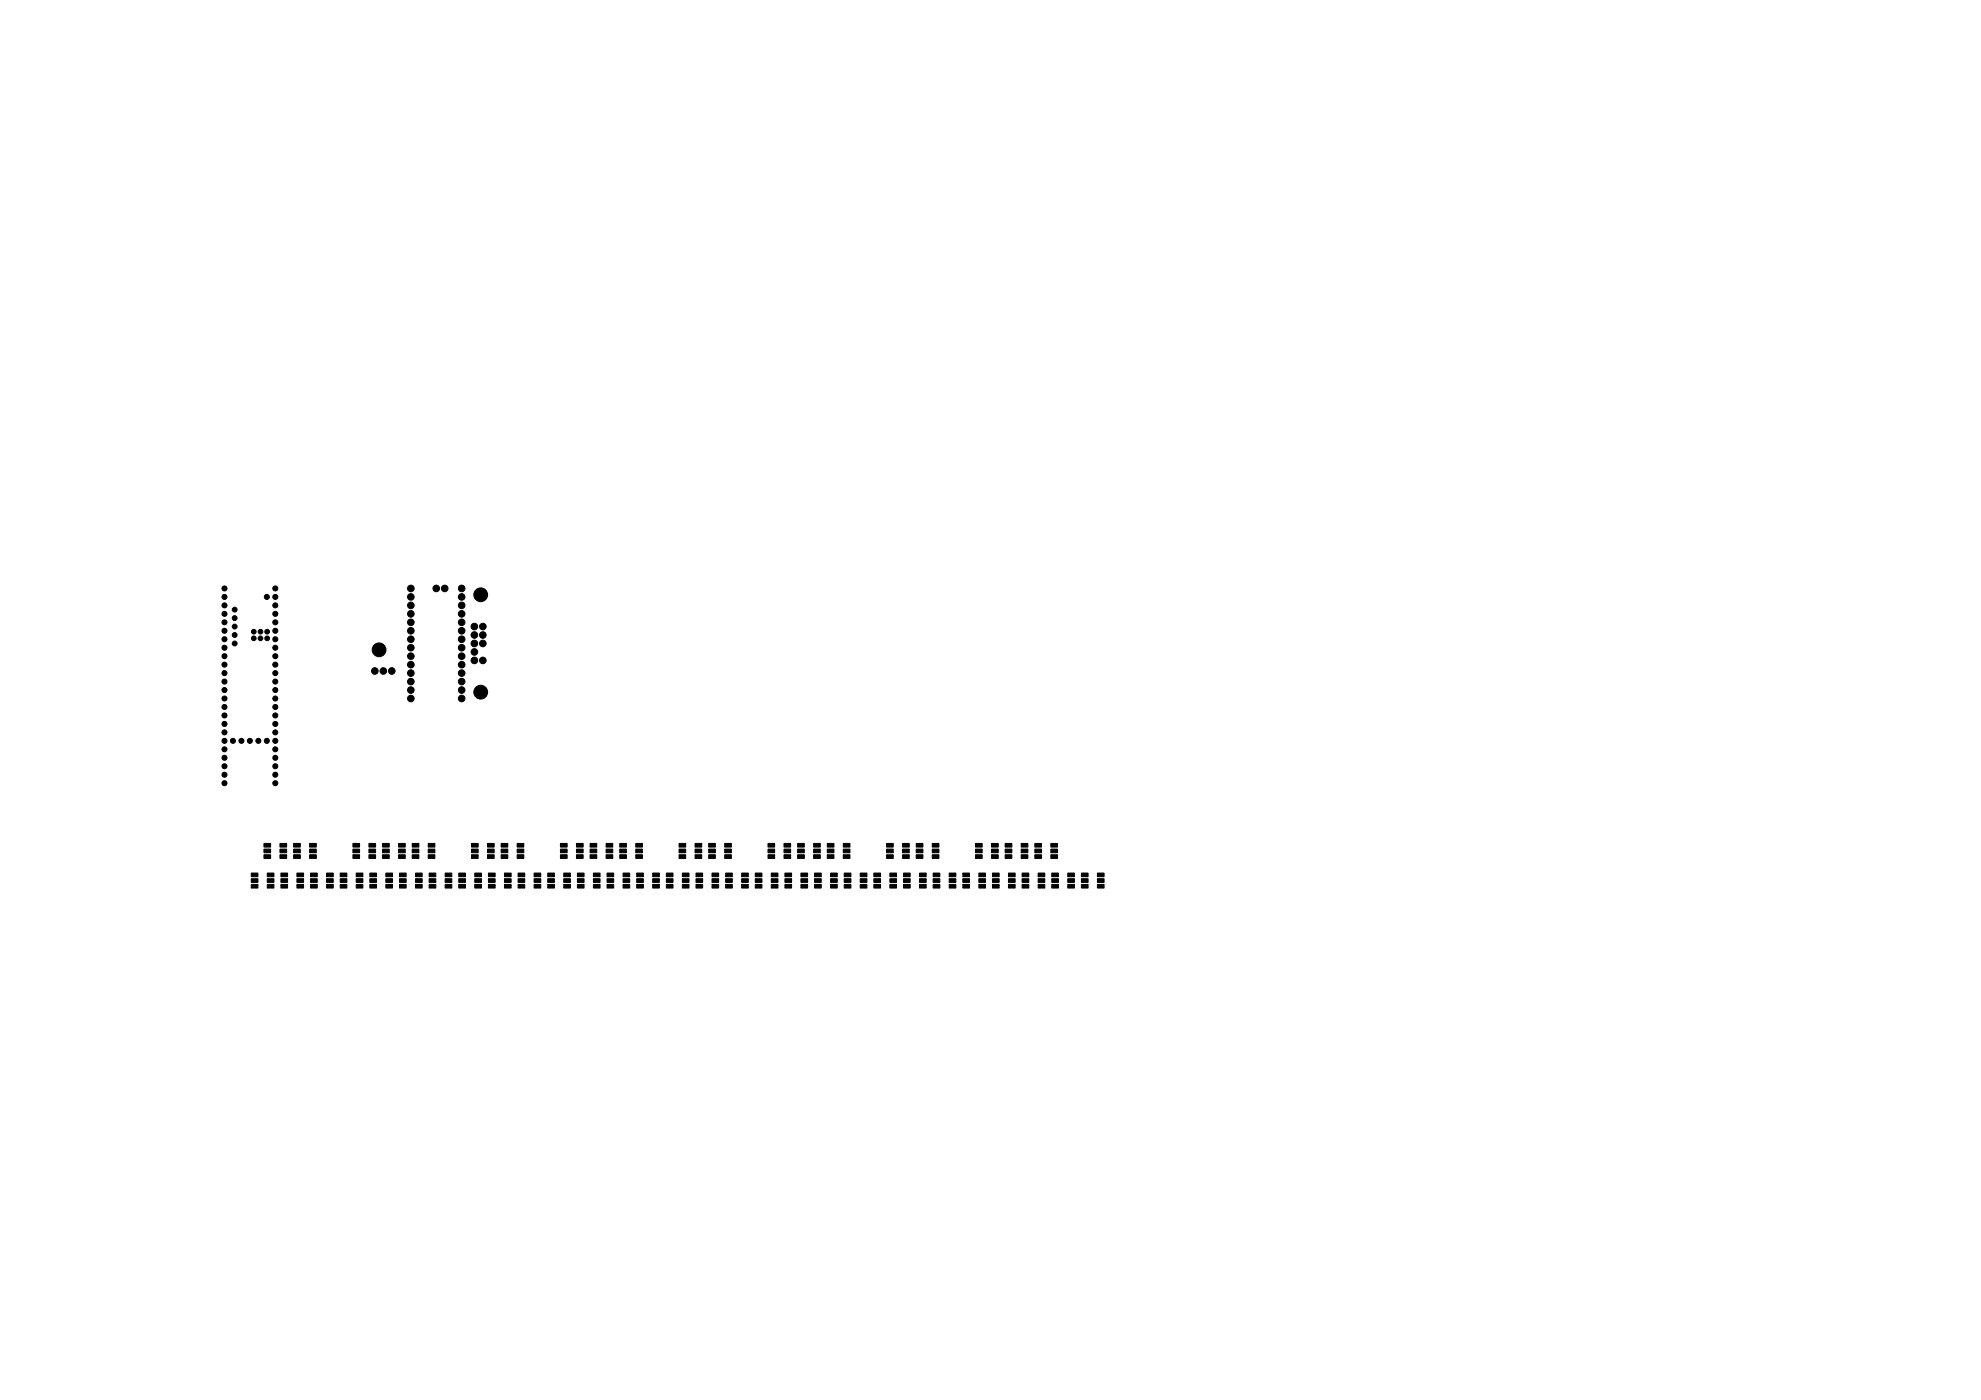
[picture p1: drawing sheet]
<svg xmlns="http://www.w3.org/2000/svg" width="594mm" height="420mm" viewBox="0 0 594 420" stroke-linecap="round" stroke-linejoin="round" font-family="sans-serif">
<g fill="#000" stroke="#000" stroke-width=".3">
<path d="M79.2 253h1.9v1.1h-1.9zM79.2 254.7h1.9v1.1h-1.9zM79.2 256.4h1.9v1.1h-1.9zM83.9 256.4h2v1.1h-2zM83.9 254.7h2v1.1h-2zM83.9 253h2v1.1h-2zM88 253h2v1.1h-2zM88 254.7h2v1.1h-2zM88 256.4h2v1.1h-2zM92.8 256.4h2v1.1h-2zM92.8 254.7h2v1.1h-2zM92.8 253h2v1.1h-2z"/>
<path d="M105.8 253h2v1.1h-2zM105.8 254.7h2v1.1h-2zM105.8 256.4h2v1.1h-2zM110.6 256.4h2v1.1h-2zM110.6 254.7h2v1.1h-2zM110.6 253h2v1.1h-2zM114.7 253h2v1.1h-2zM114.7 254.7h2v1.1h-2zM114.7 256.4h2v1.1h-2zM119.5 256.4h2v1.1h-2zM119.5 254.7h2v1.1h-2zM119.5 253h2v1.1h-2z"/>
<path d="M123.6 253h2v1.1h-2zM123.6 254.7h2v1.1h-2zM123.6 256.4h2v1.1h-2zM128.4 256.4h2v1.1h-2zM128.4 254.7h2v1.1h-2zM128.4 253h2v1.1h-2zM141.4 253h2v1.1h-2zM141.4 254.7h2v1.1h-2zM141.4 256.4h2v1.1h-2zM146.2 256.4h2v1.1h-2zM146.2 254.7h2v1.1h-2zM146.2 253h2v1.1h-2z"/>
<path d="M150.3 253h2v1.1h-2zM150.3 254.7h2v1.1h-2zM150.3 256.4h2v1.1h-2zM155.1 256.4h2v1.1h-2zM155.1 254.7h2v1.1h-2zM155.1 253h2v1.1h-2zM168 253h2.1v1.1h-2.1zM168 254.7h2.1v1.1h-2.1zM168 256.4h2.1v1.1h-2.1zM172.8 256.4h2.1v1.1h-2.1zM172.8 254.7h2.1v1.1h-2.1zM172.8 253h2.1v1.1h-2.1z"/>
<path d="M176.9 253h2v1.1h-2zM176.9 254.7h2v1.1h-2zM176.9 256.4h2v1.1h-2zM181.7 256.4h2v1.1h-2zM181.7 254.7h2v1.1h-2zM181.7 253h2v1.1h-2zM185.8 253h2v1.1h-2zM185.8 254.7h2v1.1h-2zM185.8 256.4h2v1.1h-2zM190.6 256.4h2v1.1h-2zM190.6 254.7h2v1.1h-2zM190.6 253h2v1.1h-2z"/>
<path d="M203.6 253h2v1.1h-2zM203.6 254.7h2v1.1h-2zM203.6 256.4h2v1.1h-2zM208.4 256.4h2v1.1h-2zM208.4 254.7h2v1.1h-2zM208.4 253h2v1.1h-2zM212.5 253h2v1.1h-2zM212.5 254.7h2v1.1h-2zM212.5 256.4h2v1.1h-2zM217.3 256.4h2v1.1h-2zM217.3 254.7h2v1.1h-2zM217.3 253h2v1.1h-2z"/>
<path d="M230.3 253h2v1.1h-2zM230.3 254.7h2v1.1h-2zM230.3 256.4h2v1.1h-2zM235.1 256.4h2v1.1h-2zM235.1 254.7h2v1.1h-2zM235.1 253h2v1.1h-2zM239.2 253h2v1.1h-2zM239.2 254.7h2v1.1h-2zM239.2 256.4h2v1.1h-2zM244 256.4h2v1.1h-2zM244 254.7h2v1.1h-2zM244 253h2v1.1h-2z"/>
<path d="M248.1 253h2v1.1h-2zM248.1 254.7h2v1.1h-2zM248.1 256.4h2v1.1h-2zM252.9 256.4h2v1.1h-2zM252.9 254.7h2v1.1h-2zM252.9 253h2v1.1h-2zM265.8 253h2v1.1h-2zM265.8 254.7h2v1.1h-2zM265.8 256.4h2v1.1h-2zM270.6 256.4h2v1.1h-2zM270.6 254.7h2v1.1h-2zM270.6 253h2v1.1h-2z"/>
<path d="M274.7 253h2v1.1h-2zM274.7 254.7h2v1.1h-2zM274.7 256.4h2v1.1h-2zM279.5 256.4h2v1.1h-2zM279.5 254.7h2v1.1h-2zM279.5 253h2v1.1h-2zM292.5 253h2v1.1h-2zM292.5 254.7h2v1.1h-2zM292.5 256.4h2v1.1h-2zM297.3 256.4h2v1.1h-2zM297.3 254.7h2v1.1h-2zM297.3 253h2v1.1h-2z"/>
<path d="M301.4 253h2v1.1h-2zM301.4 254.7h2v1.1h-2zM301.4 256.4h2v1.1h-2zM306.2 256.4h2v1.1h-2zM306.2 254.7h2v1.1h-2zM306.2 253h2v1.1h-2zM310.3 253h2v1.1h-2zM310.3 254.7h2v1.1h-2zM310.3 256.4h2v1.1h-2zM315.1 256.4h2v1.1h-2zM315.1 254.7h2v1.1h-2zM315.1 253h2v1.1h-2z"/>
<path d="M75.3 261.9h2v1.1h-2zM75.3 263.6h2v1.1h-2zM75.3 265.3h2v1.1h-2zM80.1 265.3h2v1.1h-2zM80.1 263.6h2v1.1h-2zM80.1 261.9h2v1.1h-2zM84.2 261.9h2v1.1h-2zM84.2 263.6h2v1.1h-2zM84.2 265.3h2v1.1h-2zM89 265.3h2v1.1h-2zM89 263.6h2v1.1h-2zM89 261.9h2v1.1h-2z"/>
<path d="M93.1 261.9h2v1.1h-2zM93.1 263.6h2v1.1h-2zM93.1 265.3h2v1.1h-2zM97.9 265.3h2v1.1h-2zM97.9 263.6h2v1.1h-2zM97.9 261.9h2v1.1h-2zM102 261.9h2v1.1h-2zM102 263.6h2v1.1h-2zM102 265.3h2v1.1h-2zM106.8 265.3h2v1.1h-2zM106.8 263.6h2v1.1h-2zM106.8 261.9h2v1.1h-2z"/>
<path d="M110.9 261.9h2v1.1h-2zM110.9 263.6h2v1.1h-2zM110.9 265.3h2v1.1h-2zM115.7 265.3h2v1.1h-2zM115.7 263.6h2v1.1h-2zM115.7 261.9h2v1.1h-2zM119.8 261.9h2v1.1h-2zM119.8 263.6h2v1.1h-2zM119.8 265.3h2v1.1h-2zM124.6 265.3h2v1.1h-2zM124.6 263.6h2v1.1h-2zM124.6 261.9h2v1.1h-2z"/>
<path d="M128.7 261.9h2v1.1h-2zM128.7 263.6h2v1.1h-2zM128.7 265.3h2v1.1h-2zM133.5 265.3h2v1.1h-2zM133.5 263.6h2v1.1h-2zM133.5 261.9h2v1.1h-2zM137.6 261.9h2v1.1h-2zM137.6 263.6h2v1.1h-2zM137.6 265.3h2v1.1h-2zM142.4 265.3h2v1.1h-2zM142.4 263.6h2v1.1h-2zM142.4 261.9h2v1.1h-2z"/>
<path d="M146.5 261.9h2v1.1h-2zM146.5 263.6h2v1.1h-2zM146.5 265.3h2v1.1h-2zM151.3 265.3h2v1.1h-2zM151.3 263.6h2v1.1h-2zM151.3 261.9h2v1.1h-2zM155.3 261.9h2.1v1.1h-2.1zM155.3 263.6h2.1v1.1h-2.1zM155.3 265.3h2.1v1.1h-2.1zM160.1 265.3h2v1.1h-2zM160.1 263.6h2v1.1h-2zM160.1 261.9h2v1.1h-2z"/>
<path d="M164.2 261.9h2v1.1h-2zM164.2 263.6h2v1.1h-2zM164.2 265.3h2v1.1h-2zM169 265.3h2v1.1h-2zM169 263.6h2v1.1h-2zM169 261.9h2v1.1h-2zM173.1 261.9h2v1.1h-2zM173.1 263.6h2v1.1h-2zM173.1 265.3h2v1.1h-2zM177.9 265.3h2v1.1h-2zM177.9 263.6h2v1.1h-2zM177.9 261.9h2v1.1h-2z"/>
<path d="M182 261.9h2v1.1h-2zM182 263.6h2v1.1h-2zM182 265.3h2v1.1h-2zM186.8 265.3h2v1.1h-2zM186.8 263.6h2v1.1h-2zM186.8 261.9h2v1.1h-2zM190.9 261.9h2v1.1h-2zM190.9 263.6h2v1.1h-2zM190.9 265.3h2v1.1h-2zM195.7 265.3h2v1.1h-2zM195.7 263.6h2v1.1h-2zM195.7 261.9h2v1.1h-2z"/>
<path d="M199.8 261.9h2v1.1h-2zM199.8 263.6h2v1.1h-2zM199.8 265.3h2v1.1h-2zM204.6 265.3h2v1.1h-2zM204.6 263.6h2v1.1h-2zM204.6 261.9h2v1.1h-2zM208.7 261.9h2v1.1h-2zM208.7 263.6h2v1.1h-2zM208.7 265.3h2v1.1h-2zM213.5 265.3h2v1.1h-2zM213.5 263.6h2v1.1h-2zM213.5 261.9h2v1.1h-2z"/>
<path d="M217.6 261.9h2v1.1h-2zM217.6 263.6h2v1.1h-2zM217.6 265.3h2v1.1h-2zM222.4 265.3h2v1.1h-2zM222.4 263.6h2v1.1h-2zM222.4 261.9h2v1.1h-2zM226.5 261.9h2v1.1h-2zM226.5 263.6h2v1.1h-2zM226.5 265.3h2v1.1h-2zM231.3 265.3h2v1.1h-2zM231.3 263.6h2v1.1h-2zM231.3 261.9h2v1.1h-2z"/>
<path d="M235.4 261.9h2v1.1h-2zM235.4 263.6h2v1.1h-2zM235.4 265.3h2v1.1h-2zM240.2 265.3h2v1.1h-2zM240.2 263.6h2v1.1h-2zM240.2 261.9h2v1.1h-2zM244.2 261.9h2v1.1h-2zM244.2 263.6h2v1.1h-2zM244.2 265.3h2v1.1h-2zM249 265.3h2.1v1.1h-2.1zM249 263.6h2.1v1.1h-2.1zM249 261.9h2.1v1.1h-2.1z"/>
<path d="M253.1 261.9h2v1.1h-2zM253.1 263.6h2v1.1h-2zM253.1 265.3h2v1.1h-2zM257.9 265.3h2v1.1h-2zM257.9 263.6h2v1.1h-2zM257.9 261.9h2v1.1h-2zM262 261.9h2v1.1h-2zM262 263.6h2v1.1h-2zM262 265.3h2v1.1h-2zM266.8 265.3h2v1.1h-2zM266.8 263.6h2v1.1h-2zM266.8 261.9h2v1.1h-2z"/>
<path d="M270.9 261.9h2v1.1h-2zM270.9 263.6h2v1.1h-2zM270.9 265.3h2v1.1h-2zM275.7 265.3h2v1.1h-2zM275.7 263.6h2v1.1h-2zM275.7 261.9h2v1.1h-2zM279.8 261.9h2v1.1h-2zM279.8 263.6h2v1.1h-2zM279.8 265.3h2v1.1h-2zM284.6 265.3h2v1.1h-2zM284.6 263.6h2v1.1h-2zM284.6 261.9h2v1.1h-2z"/>
<path d="M288.7 261.9h2v1.1h-2zM288.7 263.6h2v1.1h-2zM288.7 265.3h2v1.1h-2zM293.5 265.3h2v1.1h-2zM293.5 263.6h2v1.1h-2zM293.5 261.9h2v1.1h-2zM297.6 261.9h2v1.1h-2zM297.6 263.6h2v1.1h-2zM297.6 265.3h2v1.1h-2zM302.4 265.3h2v1.1h-2zM302.4 263.6h2v1.1h-2zM302.4 261.9h2v1.1h-2z"/>
<path d="M306.5 261.9h2v1.1h-2zM306.5 263.6h2v1.1h-2zM306.5 265.3h2v1.1h-2zM311.3 265.3h2v1.1h-2zM311.3 263.6h2v1.1h-2zM311.3 261.9h2v1.1h-2zM315.4 261.9h2v1.1h-2zM315.4 263.6h2v1.1h-2zM315.4 265.3h2v1.1h-2zM320.2 265.3h2v1.1h-2zM320.2 263.6h2v1.1h-2zM320.2 261.9h2v1.1h-2z"/>
<path d="M324.3 261.9h2v1.1h-2zM324.3 263.6h2v1.1h-2zM324.3 265.3h2v1.1h-2zM329.1 265.3h2v1.1h-2zM329.1 263.6h2v1.1h-2zM329.1 261.9h2v1.1h-2z"/>
<circle cx="67.3" cy="176.5" r=".76"/>
<circle cx="67.3" cy="179.1" r=".76"/>
<circle cx="80" cy="179.1" r=".76"/>
<circle cx="82.5" cy="176.5" r=".76"/>
<circle cx="82.5" cy="179.1" r=".76"/>
<circle cx="123.2" cy="179.1" r=".99"/>
<circle cx="123.2" cy="176.5" r=".99"/>
<circle cx="130.8" cy="176.5" r=".99"/>
<circle cx="133.3" cy="176.5" r=".99"/>
<circle cx="138.4" cy="176.5" r=".99"/>
<circle cx="138.4" cy="179.1" r=".99"/>
<circle cx="144.1" cy="178.4" r="2.07"/>
<circle cx="67.3" cy="191.8" r=".76"/>
<circle cx="67.3" cy="184.1" r=".76"/>
<circle cx="67.3" cy="189.2" r=".76"/>
<circle cx="67.3" cy="194.3" r=".76"/>
<circle cx="67.3" cy="196.8" r=".76"/>
<circle cx="67.3" cy="199.4" r=".76"/>
<circle cx="67.3" cy="186.7" r=".76"/>
<circle cx="67.3" cy="181.6" r=".76"/>
<circle cx="70.4" cy="188" r=".73"/>
<circle cx="70.4" cy="182.9" r=".73"/>
<circle cx="70.4" cy="193" r=".73"/>
<circle cx="70.4" cy="185.4" r=".73"/>
<circle cx="70.4" cy="190.5" r=".73"/>
<circle cx="76.1" cy="191.5" r=".71"/>
<circle cx="76.1" cy="189.5" r=".71"/>
<circle cx="78.1" cy="191.5" r=".71"/>
<circle cx="78.1" cy="189.5" r=".71"/>
<circle cx="80.1" cy="191.5" r=".71"/>
<circle cx="80.1" cy="189.5" r=".71"/>
<circle cx="82.5" cy="191.8" r=".76"/>
<circle cx="82.5" cy="184.1" r=".76"/>
<circle cx="82.5" cy="199.4" r=".76"/>
<circle cx="82.5" cy="189.2" r=".76"/>
<circle cx="82.5" cy="194.3" r=".76"/>
<circle cx="82.5" cy="196.8" r=".76"/>
<circle cx="82.5" cy="186.7" r=".76"/>
<circle cx="82.5" cy="181.6" r=".76"/>
<circle cx="113.7" cy="194.9" r="2.07"/>
<circle cx="123.2" cy="199.4" r=".99"/>
<circle cx="123.2" cy="189.2" r=".99"/>
<circle cx="123.2" cy="191.8" r=".99"/>
<circle cx="123.2" cy="194.3" r=".99"/>
<circle cx="123.2" cy="181.6" r=".99"/>
<circle cx="123.2" cy="184.1" r=".99"/>
<circle cx="123.2" cy="186.7" r=".99"/>
<circle cx="123.2" cy="196.8" r=".99"/>
<circle cx="138.4" cy="189.2" r=".99"/>
<circle cx="138.4" cy="199.4" r=".99"/>
<circle cx="138.4" cy="196.8" r=".99"/>
<circle cx="138.4" cy="194.3" r=".99"/>
<circle cx="138.4" cy="181.6" r=".99"/>
<circle cx="138.4" cy="184.1" r=".99"/>
<circle cx="138.4" cy="191.8" r=".99"/>
<circle cx="138.4" cy="186.7" r=".99"/>
<circle cx="142.2" cy="195.6" r=".99"/>
<circle cx="142.2" cy="188" r=".99"/>
<circle cx="142.2" cy="198.1" r=".99"/>
<circle cx="142.2" cy="190.5" r=".99"/>
<circle cx="142.2" cy="193" r=".99"/>
<circle cx="144.8" cy="198.1" r=".99"/>
<circle cx="144.8" cy="193" r=".99"/>
<circle cx="144.8" cy="190.5" r=".99"/>
<circle cx="144.8" cy="188" r=".99"/>
<circle cx="67.3" cy="207" r=".76"/>
<circle cx="67.3" cy="212.1" r=".76"/>
<circle cx="67.3" cy="214.6" r=".76"/>
<circle cx="67.3" cy="217.2" r=".76"/>
<circle cx="67.3" cy="201.9" r=".76"/>
<circle cx="67.3" cy="209.5" r=".76"/>
<circle cx="67.3" cy="204.5" r=".76"/>
<circle cx="67.3" cy="219.7" r=".76"/>
<circle cx="82.5" cy="207" r=".76"/>
<circle cx="82.5" cy="219.7" r=".76"/>
<circle cx="82.5" cy="201.9" r=".76"/>
<circle cx="82.5" cy="212.1" r=".76"/>
<circle cx="82.5" cy="217.2" r=".76"/>
<circle cx="82.5" cy="209.5" r=".76"/>
<circle cx="82.5" cy="204.5" r=".76"/>
<circle cx="82.5" cy="214.6" r=".76"/>
<circle cx="112.4" cy="201.3" r=".99"/>
<circle cx="114.9" cy="201.3" r=".99"/>
<circle cx="117.5" cy="201.3" r=".99"/>
<circle cx="123.2" cy="201.9" r=".99"/>
<circle cx="123.2" cy="204.5" r=".99"/>
<circle cx="123.2" cy="207" r=".99"/>
<circle cx="123.2" cy="209.5" r=".99"/>
<circle cx="138.4" cy="201.9" r=".99"/>
<circle cx="138.4" cy="207" r=".99"/>
<circle cx="138.4" cy="204.5" r=".99"/>
<circle cx="138.4" cy="209.5" r=".99"/>
<circle cx="144.1" cy="207.6" r="2.07"/>
<circle cx="67.3" cy="227.3" r=".76"/>
<circle cx="67.3" cy="232.4" r=".76"/>
<circle cx="67.3" cy="222.2" r=".76"/>
<circle cx="67.3" cy="224.8" r=".76"/>
<circle cx="67.3" cy="234.9" r=".76"/>
<circle cx="67.3" cy="229.9" r=".76"/>
<circle cx="69.8" cy="222.2" r=".76"/>
<circle cx="72.4" cy="222.2" r=".76"/>
<circle cx="74.9" cy="222.2" r=".76"/>
<circle cx="77.5" cy="222.2" r=".76"/>
<circle cx="80" cy="222.2" r=".76"/>
<circle cx="82.5" cy="227.3" r=".76"/>
<circle cx="82.5" cy="232.4" r=".76"/>
<circle cx="82.5" cy="222.2" r=".76"/>
<circle cx="82.5" cy="229.9" r=".76"/>
<circle cx="82.5" cy="234.9" r=".76"/>
<circle cx="82.5" cy="224.8" r=".76"/>
</g>
</svg>
